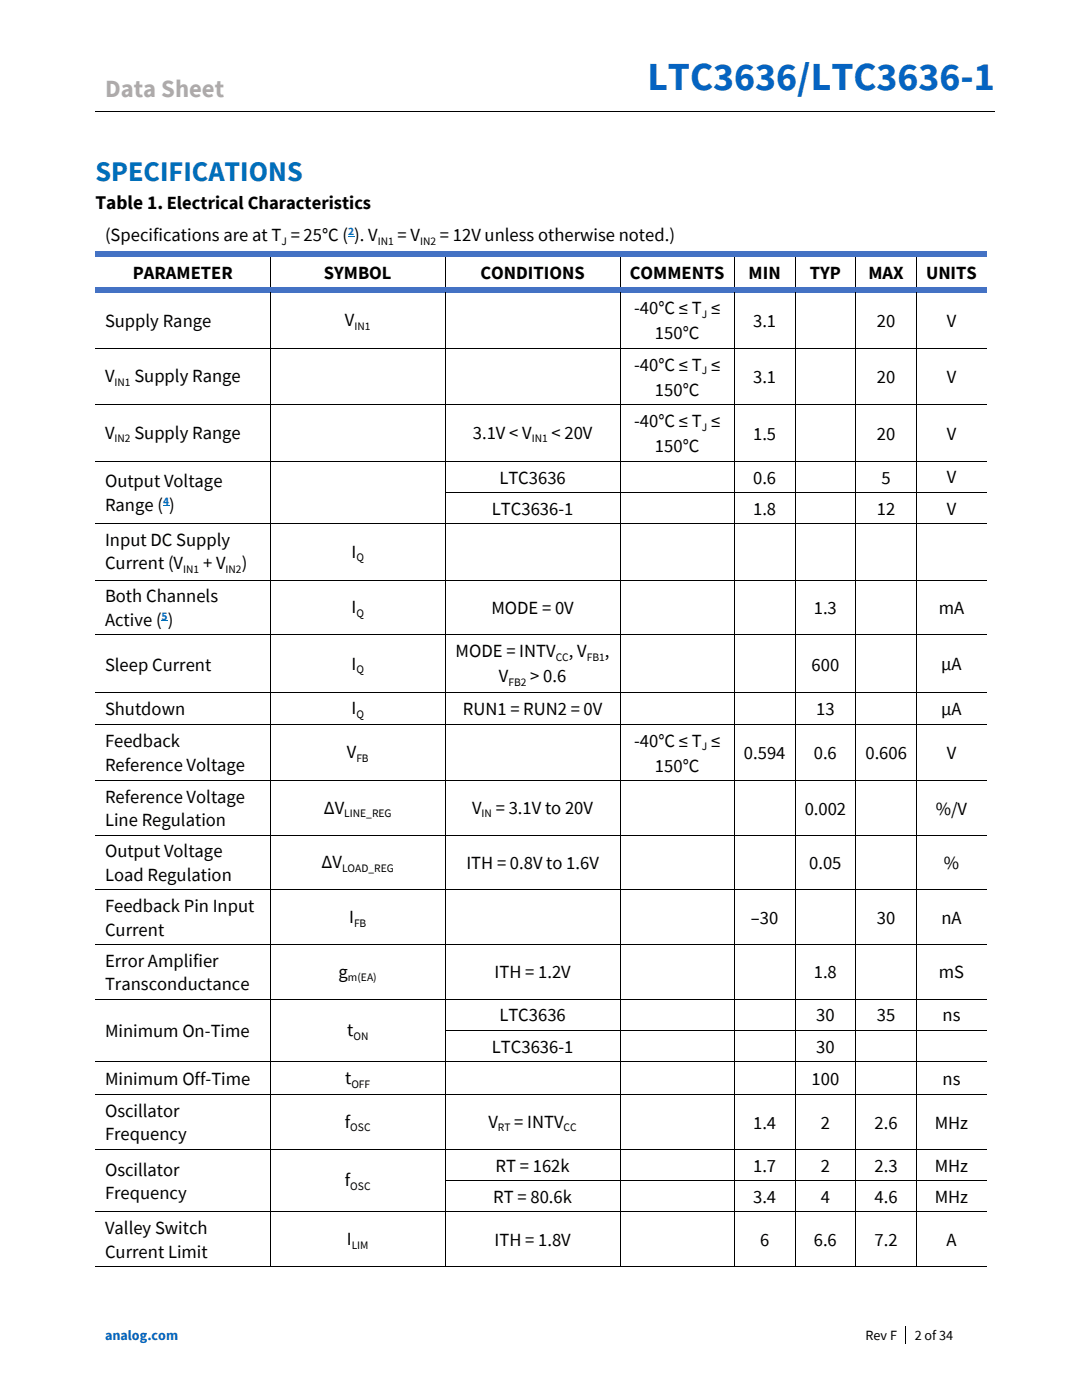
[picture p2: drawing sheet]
<svg xmlns="http://www.w3.org/2000/svg" width="216mm" height="279mm" viewBox="0 0 216 279" stroke-linecap="round" stroke-linejoin="round" font-family="sans-serif">
<defs><g id="words">
<text font-size="7.9" fill="#0563c1" x="129.2" y="18">LTC3636/LTC3636-1</text>
<text font-size="5.7" fill="#006fb9" x="19" y="36.2">SPECIFICATIONS</text>
<text font-size="4.9" fill="#aeaaaa" x="21" y="19.3">Data Sheet</text>
<text font-size="3.9" x="19" y="41.7">Table 1. Electrical Characteristics</text>
<g font-size="3.7">
<text x="21" y="48.1">(Specifications are at T = 25°C ( ). V</text>
<text x="79.3" y="48.1">= V</text>
<text x="87.8" y="48.1">= 12V unless otherwise noted.)</text>
<text x="26.5" y="55.6">PARAMETER</text>
<text x="64.6" y="55.6">SYMBOL</text>
<text x="95.8" y="55.6">CONDITIONS</text>
<text x="125.7" y="55.6">COMMENTS</text>
<text x="149.4" y="55.6">MIN</text>
<text x="161.6" y="55.6">TYP</text>
<text x="173.3" y="55.6">MAX</text>
<text x="184.8" y="55.6">UNITS</text>
<text x="21" y="65.2">Supply Range</text>
<text x="68.8" y="65.1">V</text>
<text x="126.5" y="62.7">-40°C ≤ T ≤</text>
<text x="150.3" y="65.2">3.1</text>
<text x="175" y="65.2">20</text>
<text x="188.9" y="65.2">V</text>
<text x="130.7" y="67.7">150°C</text>
<text x="21" y="76.3">V</text>
<text x="26.8" y="76.3">Supply Range</text>
<text x="126.5" y="74">-40°C ≤ T ≤</text>
<text x="150.3" y="76.5">3.1</text>
<text x="175" y="76.5">20</text>
<text x="188.9" y="76.5">V</text>
<text x="130.7" y="79">150°C</text>
<text x="21" y="87.6">V</text>
<text x="26.8" y="87.6">Supply Range</text>
<text x="94.3" y="87.6">3.1V &lt; V</text>
<text x="110.1" y="87.6">&lt; 20V</text>
<text x="126.5" y="85.2">-40°C ≤ T ≤</text>
<text x="150.3" y="87.8">1.5</text>
<text x="175" y="87.7">20</text>
<text x="188.9" y="87.7">V</text>
<text x="130.7" y="90.2">150°C</text>
<text x="21" y="97.3">Output Voltage</text>
<text x="21" y="101.9">Range ( )</text>
<text x="99.6" y="96.5">LTC3636</text>
<text x="150.3" y="96.5">0.6</text>
<text x="175.9" y="96.5">5</text>
<text x="188.9" y="96.5">V</text>
<text x="98.2" y="102.8">LTC3636-1</text>
<text x="150.3" y="102.8">1.8</text>
<text x="175" y="102.8">12</text>
<text x="188.9" y="102.7">V</text>
<text x="21" y="109">Input DC Supply</text>
<text x="21" y="113.7">Current (V</text>
<text x="40.5" y="113.7">+ V</text>
<text x="48.2" y="113.7">)</text>
<text x="70.1" y="111.3">I</text>
<text x="21" y="120.2">Both Channels</text>
<text x="21" y="124.9">Active ( )</text>
<text x="70.1" y="122.4">I</text>
<text x="98.1" y="122.6">MODE = 0V</text>
<text x="162.4" y="122.6">1.3</text>
<text x="187.3" y="122.6">mA</text>
<text x="90.9" y="131.1">MODE = INTV</text>
<text x="113.5" y="131.1">, V</text>
<text x="120.7" y="131.1">,</text>
<text x="21" y="133.8">Sleep Current</text>
<text x="70.1" y="133.7">I</text>
<text x="99.6" y="136.2">V</text>
<text x="105.8" y="136.2">&gt; 0.6</text>
<text x="161.9" y="133.8">600</text>
<text x="187.8" y="133.8">µA</text>
<text x="21" y="142.8">Shutdown</text>
<text x="70.1" y="142.6">I</text>
<text x="92.4" y="142.8">RUN1 = RUN2 = 0V</text>
<text x="162.8" y="142.8">13</text>
<text x="187.8" y="142.7">µA</text>
<text x="21" y="149.2">Feedback</text>
<text x="126.5" y="149">-40°C ≤ T ≤</text>
<text x="21" y="153.8">Reference Voltage</text>
<text x="69.2" y="151.3">V</text>
<text x="130.7" y="154">150°C</text>
<text x="148.5" y="151.5">0.594</text>
<text x="162.4" y="151.5">0.6</text>
<text x="172.7" y="151.5">0.606</text>
<text x="188.9" y="151.5">V</text>
<text x="21" y="160.2">Reference Voltage</text>
<text x="21" y="164.9">Line Regulation</text>
<text x="64.6" y="162.4">∆V</text>
<text x="94.2" y="162.4">V</text>
<text x="98.9" y="162.4">= 3.1V to 20V</text>
<text x="160.6" y="162.6">0.002</text>
<text x="186.7" y="162.6">%/V</text>
<text x="21" y="171.1">Output Voltage</text>
<text x="64.2" y="173.3">∆V</text>
<text x="93.1" y="173.5">ITH = 0.8V to 1.6V</text>
<text x="161.5" y="173.5">0.05</text>
<text x="188.3" y="173.5">%</text>
<text x="21" y="175.8">Load Regulation</text>
<text x="21" y="182">Feedback Pin Input</text>
<text x="69.7" y="184.2">I</text>
<text x="149.9" y="184.4">–30</text>
<text x="175" y="184.4">30</text>
<text x="187.8" y="184.4">nA</text>
<text x="21" y="186.7">Current</text>
<text x="21" y="192.9">Error Amplifier</text>
<text x="21" y="197.6">Transconductance</text>
<text x="67.6" y="195.1">g</text>
<text x="98.7" y="195.3">ITH = 1.2V</text>
<text x="162.4" y="195.3">1.8</text>
<text x="187.3" y="195.3">mS</text>
<text x="99.6" y="203.8">LTC3636</text>
<text x="162.8" y="203.8">30</text>
<text x="175" y="203.8">35</text>
<text x="188.1" y="203.8">ns</text>
<text x="21" y="207">Minimum On-Time</text>
<text x="69.3" y="206.8">t</text>
<text x="98.2" y="210.1">LTC3636-1</text>
<text x="162.8" y="210.1">30</text>
<text x="21" y="216.5">Minimum Off-Time</text>
<text x="68.9" y="216.3">t</text>
<text x="161.9" y="216.5">100</text>
<text x="188.1" y="216.5">ns</text>
<text x="21" y="222.9">Oscillator</text>
<text x="21" y="227.6">Frequency</text>
<text x="68.8" y="225.1">f</text>
<text x="97.5" y="225.1">V</text>
<text x="102.6" y="225.1">= INTV</text>
<text x="150.3" y="225.3">1.4</text>
<text x="163.8" y="225.3">2</text>
<text x="174.5" y="225.3">2.6</text>
<text x="186.5" y="225.2">MHz</text>
<text x="98.9" y="233.8">RT = 162k</text>
<text x="150.3" y="233.8">1.7</text>
<text x="163.8" y="233.8">2</text>
<text x="174.5" y="233.8">2.3</text>
<text x="186.5" y="233.8">MHz</text>
<text x="21" y="234.6">Oscillator</text>
<text x="21" y="239.3">Frequency</text>
<text x="68.8" y="236.8">f</text>
<text x="98.4" y="240.1">RT = 80.6k</text>
<text x="150.3" y="240.1">3.4</text>
<text x="163.8" y="240.1">4</text>
<text x="174.5" y="240.1">4.6</text>
<text x="186.5" y="240.1">MHz</text>
<text x="21" y="246.3">Valley Switch</text>
<text x="21" y="251">Current Limit</text>
<text x="69.2" y="248.5">I</text>
<text x="98.7" y="248.7">ITH = 1.8V</text>
<text x="151.7" y="248.7">6</text>
<text x="162.4" y="248.7">6.6</text>
<text x="174.5" y="248.7">7.2</text>
<text x="188.9" y="248.6">A</text>
</g>
<text font-size="2.8" fill="#0563c1" x="21" y="267.5">analog.com</text>
<g font-size="2.8">
<text x="172.7" y="267.5">Rev F</text>
<text x="182.5" y="267.5">2 of 34</text>
</g>
<g font-size="2.3" fill="#006fb9">
<text x="69.5" y="46.9">2</text>
<text x="32.5" y="100.7">4</text>
<text x="32.3" y="123.7">5</text>
</g>
<g font-size="2.3">
<text x="56.2" y="48.8">J</text>
<text x="75.4" y="48.8">IN1</text>
<text x="83.8" y="48.8">IN2</text>
<text x="70.7" y="65.8">IN1</text>
<text x="140" y="63.4">J</text>
<text x="22.9" y="77">IN1</text>
<text x="140" y="74.7">J</text>
<text x="22.9" y="88.3">IN2</text>
<text x="106.1" y="88.3">IN1</text>
<text x="140" y="85.9">J</text>
<text x="71.1" y="112">Q</text>
<text x="36.6" y="114.3">IN1</text>
<text x="45" y="114.3">IN2</text>
<text x="71.1" y="123.1">Q</text>
<text x="110.9" y="131.8">CC</text>
<text x="117.1" y="131.8">FB1</text>
<text x="71.1" y="134.4">Q</text>
<text x="101.5" y="136.8">FB2</text>
<text x="71.1" y="143.3">Q</text>
<text x="140" y="149.7">J</text>
<text x="71.1" y="152">FB</text>
<text x="68.7" y="163.1">LINE_REG</text>
<text x="96.1" y="163.1">IN</text>
<text x="68.2" y="174">LOAD_REG</text>
<text x="70.6" y="184.9">FB</text>
<text x="69.4" y="195.8">m(EA)</text>
<text x="70.5" y="207.5">ON</text>
<text x="70.1" y="217">OFF</text>
<text x="69.9" y="225.8">OSC</text>
<text x="99.4" y="225.8">RT</text>
<text x="112.5" y="225.8">CC</text>
<text x="69.9" y="237.5">OSC</text>
<text x="70.2" y="249.2">LIM</text>
</g>
</g></defs>
<path d="M19 22.3h83.2M102.4 22.3h96M180.6 264.7v3.5" fill="none" stroke="#000" stroke-width=".2"/>
<path d="M102.2 22.2h.2v.2h-.2z" fill-rule="evenodd" fill="#000"/>
<path d="M69.5 47.1h1.2v.1h-1.2z" fill-rule="evenodd" fill="#006fb9"/>
<g fill="#4472c4">
<path d="M19 50.2h34.9v1.1h-34.9z" fill-rule="evenodd"/>
<path d="M53.9 50.2h1v1.1h-1z" fill-rule="evenodd"/>
<path d="M54.9 50.2h33.9v1.1h-33.9z" fill-rule="evenodd"/>
<path d="M88.8 50.2h1v1.1h-1z" fill-rule="evenodd"/>
<path d="M89.8 50.2h33.8v1.1h-33.8z" fill-rule="evenodd"/>
<path d="M123.6 50.2h1.1v1.1h-1.1z" fill-rule="evenodd"/>
<path d="M124.7 50.2h21.7v1.1h-21.7z" fill-rule="evenodd"/>
<path d="M146.4 50.2h1.1v1.1h-1.1z" fill-rule="evenodd"/>
<path d="M147.5 50.2h11.1v1.1h-11.1z" fill-rule="evenodd"/>
<path d="M158.6 50.2h1v1.1h-1z" fill-rule="evenodd"/>
<path d="M159.6 50.2h11.1v1.1h-11.1z" fill-rule="evenodd"/>
<path d="M170.7 50.2h1v1.1h-1z" fill-rule="evenodd"/>
<path d="M171.7 50.2h11.1v1.1h-11.1z" fill-rule="evenodd"/>
<path d="M182.8 50.2h1v1.1h-1z" fill-rule="evenodd"/>
<path d="M183.8 50.2h13.1v1.1h-13.1z" fill-rule="evenodd"/>
</g>
<path d="M53.9 51.3v6M88.8 51.3v6M123.7 51.3v6M146.5 51.3v6M158.6 51.3v6M170.8 51.3v6M182.9 51.3v6" fill="none" stroke="#000" stroke-width=".2"/>
<g fill="#4472c4">
<path d="M19 57.3h34.9v1.1h-34.9z" fill-rule="evenodd"/>
<path d="M53.9 57.3h1v1.1h-1z" fill-rule="evenodd"/>
<path d="M54.9 57.3h33.9v1.1h-33.9z" fill-rule="evenodd"/>
<path d="M88.8 57.3h1v1.1h-1z" fill-rule="evenodd"/>
<path d="M89.8 57.3h33.8v1.1h-33.8z" fill-rule="evenodd"/>
<path d="M123.6 57.3h1.1v1.1h-1.1z" fill-rule="evenodd"/>
<path d="M124.7 57.3h21.7v1.1h-21.7z" fill-rule="evenodd"/>
<path d="M146.4 57.3h1.1v1.1h-1.1z" fill-rule="evenodd"/>
<path d="M147.5 57.3h11.1v1.1h-11.1z" fill-rule="evenodd"/>
<path d="M158.6 57.3h1v1.1h-1z" fill-rule="evenodd"/>
<path d="M159.6 57.3h11.1v1.1h-11.1z" fill-rule="evenodd"/>
<path d="M170.7 57.3h1v1.1h-1z" fill-rule="evenodd"/>
<path d="M171.7 57.3h11.1v1.1h-11.1z" fill-rule="evenodd"/>
<path d="M182.8 57.3h1v1.1h-1z" fill-rule="evenodd"/>
<path d="M183.8 57.3h13.1v1.1h-13.1z" fill-rule="evenodd"/>
</g>
<g fill="none" stroke="#000" stroke-width=".2">
<path d="M53.9 58.4v11.1M88.8 58.4v11.1M123.7 58.4v11.1M146.5 58.4v11.1M158.6 58.4v11.1M170.8 58.4v11.1M182.9 58.4v11.1M19 69.5h34.9M53.9 69.6v11.1M54 69.5h34.8M88.8 69.6v11.1M88.9 69.5h34.7"/>
<path d="M123.7 69.6v11.1M123.8 69.5h22.6M146.5 69.6v11.1M146.6 69.5h12M158.6 69.6v11.1M158.7 69.5h12M170.8 69.6v11.1M170.9 69.5h11.9M182.9 69.6v11.1M183 69.5h13.9M19 80.8h34.9M53.9 80.9v11.1"/>
<path d="M54 80.8h34.8M88.8 80.9v11.1M88.9 80.8h34.7M123.7 80.9v11.1M123.8 80.8h22.6M146.5 80.9v11.1M146.6 80.8h12M158.6 80.9v11.1M158.7 80.8h12M170.8 80.9v11.1M170.9 80.8h11.9M182.9 80.9v11.1"/>
<path d="M183 80.8h13.9"/>
</g>
<g fill="#000">
<path d="M53.9 69.5h.1v.1h-.1z" fill-rule="evenodd"/>
<path d="M88.8 69.5h.1v.1h-.1z" fill-rule="evenodd"/>
<path d="M123.6 69.5h.2v.1h-.2z" fill-rule="evenodd"/>
<path d="M146.4 69.5h.2v.1h-.2z" fill-rule="evenodd"/>
<path d="M158.6 69.5h.1v.1h-.1z" fill-rule="evenodd"/>
<path d="M170.7 69.5h.2v.1h-.2z" fill-rule="evenodd"/>
<path d="M182.8 69.5h.2v.1h-.2z" fill-rule="evenodd"/>
<path d="M53.9 80.7h.1v.2h-.1z" fill-rule="evenodd"/>
<path d="M88.8 80.7h.1v.2h-.1z" fill-rule="evenodd"/>
<path d="M123.6 80.7h.2v.2h-.2z" fill-rule="evenodd"/>
<path d="M146.4 80.7h.2v.2h-.2z" fill-rule="evenodd"/>
<path d="M158.6 80.7h.1v.2h-.1z" fill-rule="evenodd"/>
<path d="M170.7 80.7h.2v.2h-.2z" fill-rule="evenodd"/>
<path d="M182.8 80.7h.2v.2h-.2z" fill-rule="evenodd"/>
</g>
<path d="M32.5 100.9h1.2v.1h-1.2z" fill-rule="evenodd" fill="#006fb9"/>
<g fill="none" stroke="#000" stroke-width=".2">
<path d="M19 92.1h34.9M53.9 92.1v6.1M53.9 98.4v6.1M54 92.1h34.8M88.8 92.1v6.1M88.8 98.4v6.1M88.9 92.1h34.7M88.9 98.3h34.7M123.7 92.1v6.1M123.7 98.4v6.1M123.8 92.1h22.6M123.8 98.3h22.6"/>
<path d="M146.5 92.1v6.1M146.5 98.4v6.1M146.6 92.1h12M146.6 98.3h12M158.6 92.1v6.1M158.6 98.4v6.1M158.7 92.1h12M158.7 98.3h12M170.8 92.1v6.1M170.8 98.4v6.1M170.9 92.1h11.9M170.9 98.3h11.9"/>
<path d="M182.9 92.1v6.1M182.9 98.4v6.1M183 92.1h13.9M183 98.3h13.9M19 104.5h34.9M53.9 104.6v11.1M54 104.5h34.8M88.8 104.6v11.1M88.9 104.5h34.7M123.7 104.6v11.1M123.8 104.5h22.6M146.5 104.6v11.1"/>
<path d="M146.6 104.5h12M158.6 104.6v11.1M158.7 104.5h12M170.8 104.6v11.1M170.9 104.5h11.9M182.9 104.6v11.1M183 104.5h13.9"/>
</g>
<g fill="#000">
<path d="M53.9 92h.1v.1h-.1z" fill-rule="evenodd"/>
<path d="M53.9 98.2h.1v.2h-.1z" fill-rule="evenodd"/>
<path d="M88.8 92h.1v.1h-.1z" fill-rule="evenodd"/>
<path d="M88.8 98.2h.1v.2h-.1z" fill-rule="evenodd"/>
<path d="M123.6 92h.2v.1h-.2z" fill-rule="evenodd"/>
<path d="M123.6 98.2h.2v.2h-.2z" fill-rule="evenodd"/>
<path d="M146.4 92h.2v.1h-.2z" fill-rule="evenodd"/>
<path d="M146.4 98.2h.2v.2h-.2z" fill-rule="evenodd"/>
<path d="M158.6 92h.1v.1h-.1z" fill-rule="evenodd"/>
<path d="M158.6 98.2h.1v.2h-.1z" fill-rule="evenodd"/>
<path d="M170.7 92h.2v.1h-.2z" fill-rule="evenodd"/>
<path d="M170.7 98.2h.2v.2h-.2z" fill-rule="evenodd"/>
<path d="M182.8 92h.2v.1h-.2z" fill-rule="evenodd"/>
<path d="M182.8 98.2h.2v.2h-.2z" fill-rule="evenodd"/>
<path d="M53.9 104.5h.1v.1h-.1z" fill-rule="evenodd"/>
<path d="M88.8 104.5h.1v.1h-.1z" fill-rule="evenodd"/>
<path d="M123.6 104.5h.2v.1h-.2z" fill-rule="evenodd"/>
<path d="M146.4 104.5h.2v.1h-.2z" fill-rule="evenodd"/>
<path d="M158.6 104.5h.1v.1h-.1z" fill-rule="evenodd"/>
<path d="M170.7 104.5h.2v.1h-.2z" fill-rule="evenodd"/>
<path d="M182.8 104.5h.2v.1h-.2z" fill-rule="evenodd"/>
</g>
<path d="M32.3 123.8h1.2v.1h-1.2z" fill-rule="evenodd" fill="#006fb9"/>
<g fill="none" stroke="#000" stroke-width=".2">
<path d="M19 115.8h34.9M53.9 115.9v10.7M54 115.8h34.8M88.8 115.9v10.7M88.9 115.8h34.7M123.7 115.9v10.7M123.8 115.8h22.6M146.5 115.9v10.7M146.6 115.8h12M158.6 115.9v10.7M158.7 115.8h12M170.8 115.9v10.7"/>
<path d="M170.9 115.8h11.9M182.9 115.9v10.7M183 115.8h13.9M19 126.7h34.9M19 138.3h34.9M53.9 126.8v11.4M53.9 138.4v6M54 126.7h34.8M54 138.3h34.8M88.8 126.8v11.4M88.8 138.4v6M88.9 126.7h34.7"/>
<path d="M88.9 138.3h34.7M123.7 126.8v11.4M123.7 138.4v6M123.8 126.7h22.6M123.8 138.3h22.6M146.5 126.8v11.4M146.5 138.4v6M146.6 126.7h12M146.6 138.3h12M158.6 126.8v11.4M158.6 138.4v6M158.7 126.7h12"/>
<path d="M158.7 138.3h12M170.8 126.8v11.4M170.8 138.4v6M170.9 126.7h11.9M170.9 138.3h11.9M182.9 126.8v11.4M182.9 138.4v6M183 126.7h13.9M183 138.3h13.9M19 144.5h34.9M19 155.8h34.9M53.9 144.6v11.1"/>
<path d="M53.9 155.9v10.7M54 144.5h34.8M54 155.8h34.8M88.8 144.6v11.1M88.8 155.9v10.7M88.9 144.5h34.7M88.9 155.8h34.7M123.7 144.6v11.1M123.7 155.9v10.7M123.8 144.5h22.6M123.8 155.8h22.6M146.5 144.6v11.1"/>
<path d="M146.5 155.9v10.7M146.6 144.5h12M146.6 155.8h12M158.6 144.6v11.1M158.6 155.9v10.7M158.7 144.5h12M158.7 155.8h12M170.8 144.6v11.1M170.8 155.9v10.7M170.9 144.5h11.9M170.9 155.8h11.9M182.9 144.6v11.1"/>
<path d="M182.9 155.9v10.7M183 144.5h13.9M183 155.8h13.9M19 166.7h34.9M19 177.6h34.9M53.9 166.8v10.7M53.9 177.7v10.7M54 166.7h34.8M54 177.6h34.8M88.8 166.8v10.7M88.8 177.7v10.7M88.9 166.7h34.7"/>
<path d="M88.9 177.6h34.7M123.7 166.8v10.7M123.7 177.7v10.7M123.8 166.7h22.6M123.8 177.6h22.6M146.5 166.8v10.7M146.5 177.7v10.7M146.6 166.7h12M146.6 177.6h12M158.6 166.8v10.7M158.6 177.7v10.7M158.7 166.7h12"/>
<path d="M158.7 177.6h12M170.8 166.8v10.7M170.8 177.7v10.7M170.9 166.7h11.9M170.9 177.6h11.9M182.9 166.8v10.7M182.9 177.7v10.7M183 166.7h13.9M183 177.6h13.9M19 188.5h34.9M19 199.4h34.9M53.9 188.6v10.7"/>
<path d="M53.9 199.5v6.1M54 188.5h34.8M54 199.4h34.8M88.8 188.6v10.7M88.8 199.5v6.1M88.9 188.5h34.7M88.9 199.4h34.7M123.7 188.6v10.7M123.7 199.5v6.1M123.8 188.5h22.6M123.8 199.4h22.6M146.5 188.6v10.7"/>
<path d="M146.5 199.5v6.1M146.6 188.5h12M146.6 199.4h12M158.6 188.6v10.7M158.6 199.5v6.1M158.7 188.5h12M158.7 199.4h12M170.8 188.6v10.7M170.8 199.5v6.1M170.9 188.5h11.9M170.9 199.4h11.9M182.9 188.6v10.7"/>
<path d="M182.9 199.5v6.1M183 188.5h13.9M183 199.4h13.9M19 211.9h34.9M19 218.5h34.9M53.9 205.7v6.1M53.9 212v6.4M53.9 218.6v10.7M54 211.9h34.8M54 218.5h34.8M88.8 205.7v6.1M88.8 212v6.4"/>
<path d="M88.8 218.6v10.7M88.9 205.6h34.7M88.9 211.9h34.7M88.9 218.5h34.7M123.7 205.7v6.1M123.7 212v6.4M123.7 218.6v10.7M123.8 205.6h22.6M123.8 211.9h22.6M123.8 218.5h22.6M146.5 205.7v6.1M146.5 212v6.4"/>
<path d="M146.5 218.6v10.7M146.6 205.6h12M146.6 211.9h12M146.6 218.5h12M158.6 205.7v6.1M158.6 212v6.4M158.6 218.6v10.7M158.7 205.6h12M158.7 211.9h12M158.7 218.5h12M170.8 205.7v6.1M170.8 212v6.4"/>
<path d="M170.8 218.6v10.7M170.9 205.6h11.9M170.9 211.9h11.9M170.9 218.5h11.9M182.9 205.7v6.1M182.9 212v6.4M182.9 218.6v10.7M183 205.6h13.9M183 211.9h13.9M183 218.5h13.9M19 229.4h34.9M53.9 229.5v6"/>
<path d="M53.9 235.7v6.1M54 229.4h34.8M88.8 229.5v6M88.8 235.7v6.1M88.9 229.4h34.7M88.9 235.6h34.7M123.7 229.5v6M123.7 235.7v6.1M123.8 229.4h22.6M123.8 235.6h22.6M146.5 229.5v6M146.5 235.7v6.1"/>
<path d="M146.6 229.4h12M146.6 235.6h12M158.6 229.5v6M158.6 235.7v6.1M158.7 229.4h12M158.7 235.6h12M170.8 229.5v6M170.8 235.7v6.1M170.9 229.4h11.9M170.9 235.6h11.9M182.9 229.5v6M182.9 235.7v6.1"/>
<path d="M183 229.4h13.9M183 235.6h13.9M19 241.9h34.9M19 252.8h34.9M53.9 241.9v10.8M54 241.9h34.8M54 252.8h34.8M88.8 241.9v10.8M88.9 241.9h34.7M88.9 252.8h34.7M123.7 241.9v10.8M123.8 241.9h22.6"/>
<path d="M123.8 252.8h22.6M146.5 241.9v10.8M146.6 241.9h12M146.6 252.8h12M158.6 241.9v10.8M158.7 241.9h12M158.7 252.8h12M170.8 241.9v10.8M170.9 241.9h11.9M170.9 252.8h11.9M182.9 241.9v10.8M183 241.9h13.9"/>
<path d="M183 252.8h13.9"/>
</g>
<g fill="#000">
<path d="M53.9 115.7h.1v.2h-.1z" fill-rule="evenodd"/>
<path d="M88.8 115.7h.1v.2h-.1z" fill-rule="evenodd"/>
<path d="M123.6 115.7h.2v.2h-.2z" fill-rule="evenodd"/>
<path d="M146.4 115.7h.2v.2h-.2z" fill-rule="evenodd"/>
<path d="M158.6 115.7h.1v.2h-.1z" fill-rule="evenodd"/>
<path d="M170.7 115.7h.2v.2h-.2z" fill-rule="evenodd"/>
<path d="M182.8 115.7h.2v.2h-.2z" fill-rule="evenodd"/>
<path d="M53.9 126.6h.1v.2h-.1z" fill-rule="evenodd"/>
<path d="M53.9 138.2h.1v.2h-.1z" fill-rule="evenodd"/>
<path d="M88.8 126.6h.1v.2h-.1z" fill-rule="evenodd"/>
<path d="M88.8 138.2h.1v.2h-.1z" fill-rule="evenodd"/>
<path d="M123.6 126.6h.2v.2h-.2z" fill-rule="evenodd"/>
<path d="M123.6 138.2h.2v.2h-.2z" fill-rule="evenodd"/>
<path d="M146.4 126.6h.2v.2h-.2z" fill-rule="evenodd"/>
<path d="M146.4 138.2h.2v.2h-.2z" fill-rule="evenodd"/>
<path d="M158.6 126.6h.1v.2h-.1z" fill-rule="evenodd"/>
<path d="M158.6 138.2h.1v.2h-.1z" fill-rule="evenodd"/>
<path d="M170.7 126.6h.2v.2h-.2z" fill-rule="evenodd"/>
<path d="M170.7 138.2h.2v.2h-.2z" fill-rule="evenodd"/>
<path d="M182.8 126.6h.2v.2h-.2z" fill-rule="evenodd"/>
<path d="M182.8 138.2h.2v.2h-.2z" fill-rule="evenodd"/>
<path d="M53.9 144.4h.1v.2h-.1z" fill-rule="evenodd"/>
<path d="M53.9 155.7h.1v.2h-.1z" fill-rule="evenodd"/>
<path d="M88.8 144.4h.1v.2h-.1z" fill-rule="evenodd"/>
<path d="M88.8 155.7h.1v.2h-.1z" fill-rule="evenodd"/>
<path d="M123.6 144.4h.2v.2h-.2z" fill-rule="evenodd"/>
<path d="M123.6 155.7h.2v.2h-.2z" fill-rule="evenodd"/>
<path d="M146.4 144.4h.2v.2h-.2z" fill-rule="evenodd"/>
<path d="M146.4 155.7h.2v.2h-.2z" fill-rule="evenodd"/>
<path d="M158.6 144.4h.1v.2h-.1z" fill-rule="evenodd"/>
<path d="M158.6 155.7h.1v.2h-.1z" fill-rule="evenodd"/>
<path d="M170.7 144.4h.2v.2h-.2z" fill-rule="evenodd"/>
<path d="M170.7 155.7h.2v.2h-.2z" fill-rule="evenodd"/>
<path d="M182.8 144.4h.2v.2h-.2z" fill-rule="evenodd"/>
<path d="M182.8 155.7h.2v.2h-.2z" fill-rule="evenodd"/>
<path d="M53.9 166.6h.1v.2h-.1z" fill-rule="evenodd"/>
<path d="M53.9 177.5h.1v.2h-.1z" fill-rule="evenodd"/>
<path d="M88.8 166.6h.1v.2h-.1z" fill-rule="evenodd"/>
<path d="M88.8 177.5h.1v.2h-.1z" fill-rule="evenodd"/>
<path d="M123.6 166.6h.2v.2h-.2z" fill-rule="evenodd"/>
<path d="M123.6 177.5h.2v.2h-.2z" fill-rule="evenodd"/>
<path d="M146.4 166.6h.2v.2h-.2z" fill-rule="evenodd"/>
<path d="M146.4 177.5h.2v.2h-.2z" fill-rule="evenodd"/>
<path d="M158.6 166.6h.1v.2h-.1z" fill-rule="evenodd"/>
<path d="M158.6 177.5h.1v.2h-.1z" fill-rule="evenodd"/>
<path d="M170.7 166.6h.2v.2h-.2z" fill-rule="evenodd"/>
<path d="M170.7 177.5h.2v.2h-.2z" fill-rule="evenodd"/>
<path d="M182.8 166.6h.2v.2h-.2z" fill-rule="evenodd"/>
<path d="M182.8 177.5h.2v.2h-.2z" fill-rule="evenodd"/>
<path d="M53.9 188.4h.1v.2h-.1z" fill-rule="evenodd"/>
<path d="M53.9 199.3h.1v.2h-.1z" fill-rule="evenodd"/>
<path d="M88.8 188.4h.1v.2h-.1z" fill-rule="evenodd"/>
<path d="M88.8 199.3h.1v.2h-.1z" fill-rule="evenodd"/>
<path d="M123.6 188.4h.2v.2h-.2z" fill-rule="evenodd"/>
<path d="M123.6 199.3h.2v.2h-.2z" fill-rule="evenodd"/>
<path d="M146.4 188.4h.2v.2h-.2z" fill-rule="evenodd"/>
<path d="M146.4 199.3h.2v.2h-.2z" fill-rule="evenodd"/>
<path d="M158.6 188.4h.1v.2h-.1z" fill-rule="evenodd"/>
<path d="M158.6 199.3h.1v.2h-.1z" fill-rule="evenodd"/>
<path d="M170.7 188.4h.2v.2h-.2z" fill-rule="evenodd"/>
<path d="M170.7 199.3h.2v.2h-.2z" fill-rule="evenodd"/>
<path d="M182.8 188.4h.2v.2h-.2z" fill-rule="evenodd"/>
<path d="M182.8 199.3h.2v.2h-.2z" fill-rule="evenodd"/>
<path d="M53.9 205.6h.1v.1h-.1z" fill-rule="evenodd"/>
<path d="M53.9 211.8h.1v.2h-.1z" fill-rule="evenodd"/>
<path d="M53.9 218.4h.1v.2h-.1z" fill-rule="evenodd"/>
<path d="M88.8 205.6h.1v.1h-.1z" fill-rule="evenodd"/>
<path d="M88.8 211.8h.1v.2h-.1z" fill-rule="evenodd"/>
<path d="M88.8 218.4h.1v.2h-.1z" fill-rule="evenodd"/>
<path d="M123.6 205.6h.2v.1h-.2z" fill-rule="evenodd"/>
<path d="M123.6 211.8h.2v.2h-.2z" fill-rule="evenodd"/>
<path d="M123.6 218.4h.2v.2h-.2z" fill-rule="evenodd"/>
<path d="M146.4 205.6h.2v.1h-.2z" fill-rule="evenodd"/>
<path d="M146.4 211.8h.2v.2h-.2z" fill-rule="evenodd"/>
<path d="M146.4 218.4h.2v.2h-.2z" fill-rule="evenodd"/>
<path d="M158.6 205.6h.1v.1h-.1z" fill-rule="evenodd"/>
<path d="M158.6 211.8h.1v.2h-.1z" fill-rule="evenodd"/>
<path d="M158.6 218.4h.1v.2h-.1z" fill-rule="evenodd"/>
<path d="M170.7 205.6h.2v.1h-.2z" fill-rule="evenodd"/>
<path d="M170.7 211.8h.2v.2h-.2z" fill-rule="evenodd"/>
<path d="M170.7 218.4h.2v.2h-.2z" fill-rule="evenodd"/>
<path d="M182.8 205.6h.2v.1h-.2z" fill-rule="evenodd"/>
<path d="M182.8 211.8h.2v.2h-.2z" fill-rule="evenodd"/>
<path d="M182.8 218.4h.2v.2h-.2z" fill-rule="evenodd"/>
<path d="M53.9 229.3h.1v.2h-.1z" fill-rule="evenodd"/>
<path d="M53.9 235.5h.1v.2h-.1z" fill-rule="evenodd"/>
<path d="M88.8 229.3h.1v.2h-.1z" fill-rule="evenodd"/>
<path d="M88.8 235.5h.1v.2h-.1z" fill-rule="evenodd"/>
<path d="M123.6 229.3h.2v.2h-.2z" fill-rule="evenodd"/>
<path d="M123.6 235.5h.2v.2h-.2z" fill-rule="evenodd"/>
<path d="M146.4 229.3h.2v.2h-.2z" fill-rule="evenodd"/>
<path d="M146.4 235.5h.2v.2h-.2z" fill-rule="evenodd"/>
<path d="M158.6 229.3h.1v.2h-.1z" fill-rule="evenodd"/>
<path d="M158.6 235.5h.1v.2h-.1z" fill-rule="evenodd"/>
<path d="M170.7 229.3h.2v.2h-.2z" fill-rule="evenodd"/>
<path d="M170.7 235.5h.2v.2h-.2z" fill-rule="evenodd"/>
<path d="M182.8 229.3h.2v.2h-.2z" fill-rule="evenodd"/>
<path d="M182.8 235.5h.2v.2h-.2z" fill-rule="evenodd"/>
<path d="M53.9 241.8h.1v.1h-.1z" fill-rule="evenodd"/>
<path d="M53.9 252.7h.1v.2h-.1z" fill-rule="evenodd"/>
<path d="M88.8 241.8h.1v.1h-.1z" fill-rule="evenodd"/>
<path d="M88.8 252.7h.1v.2h-.1z" fill-rule="evenodd"/>
<path d="M123.6 241.8h.2v.1h-.2z" fill-rule="evenodd"/>
<path d="M123.6 252.7h.2v.2h-.2z" fill-rule="evenodd"/>
<path d="M146.4 241.8h.2v.1h-.2z" fill-rule="evenodd"/>
<path d="M146.4 252.7h.2v.2h-.2z" fill-rule="evenodd"/>
<path d="M158.6 241.8h.1v.1h-.1z" fill-rule="evenodd"/>
<path d="M158.6 252.7h.1v.2h-.1z" fill-rule="evenodd"/>
<path d="M170.7 241.8h.2v.1h-.2z" fill-rule="evenodd"/>
<path d="M170.7 252.7h.2v.2h-.2z" fill-rule="evenodd"/>
<path d="M182.8 241.8h.2v.1h-.2z" fill-rule="evenodd"/>
<path d="M182.8 252.7h.2v.2h-.2z" fill-rule="evenodd"/>
</g>
<use href="#words"/>
</svg>
